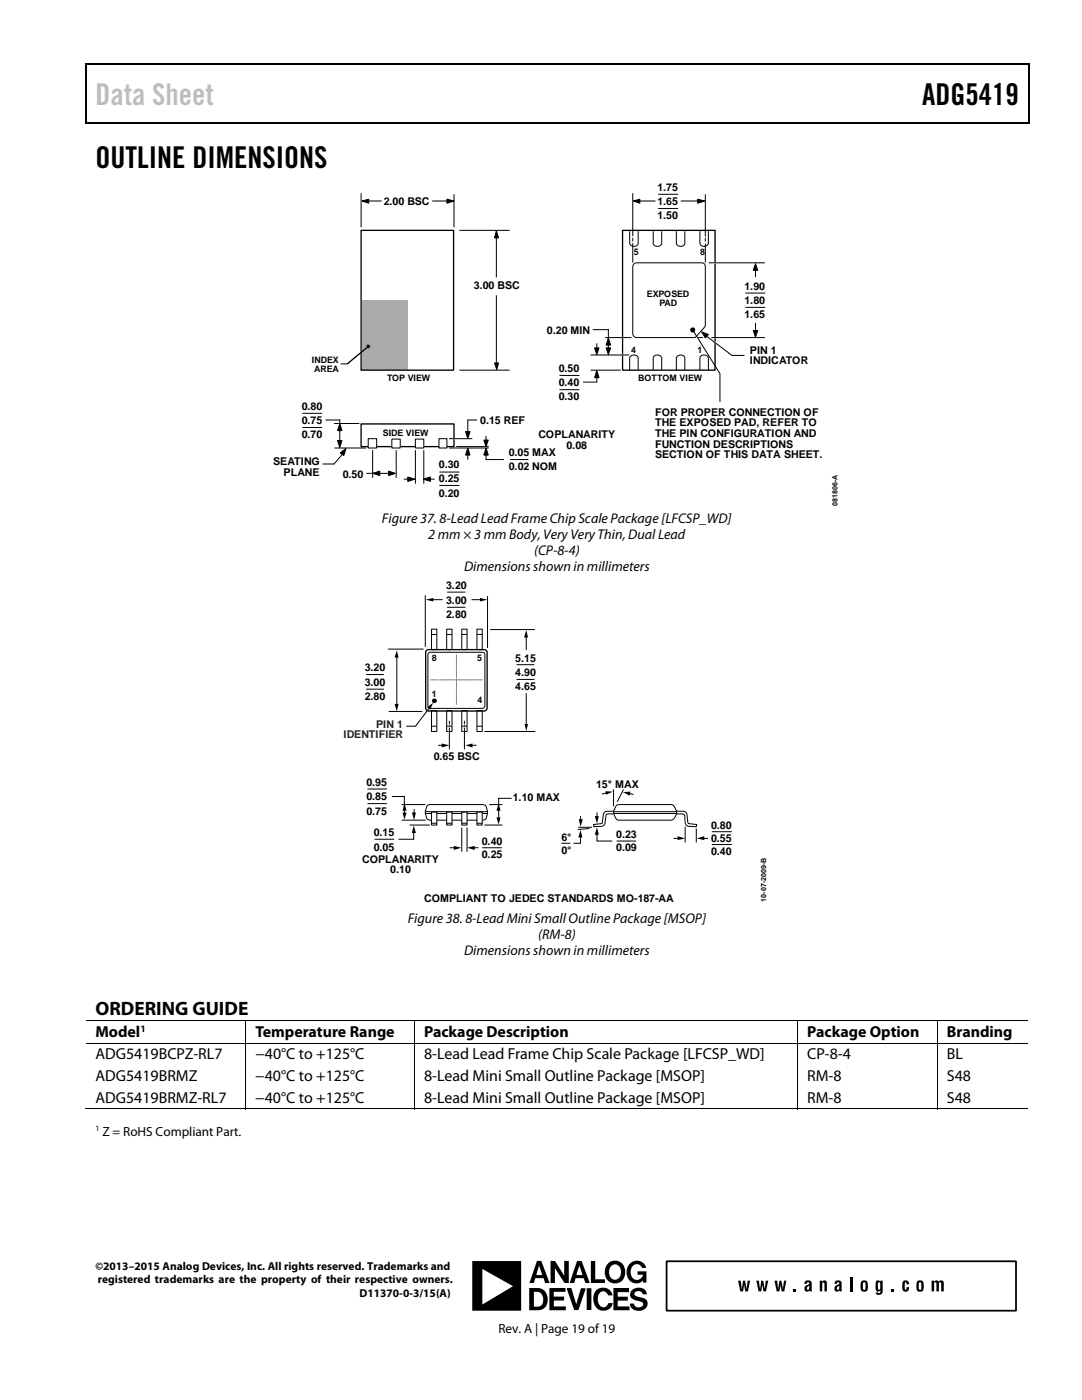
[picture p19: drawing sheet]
<svg xmlns="http://www.w3.org/2000/svg" width="216mm" height="279mm" viewBox="0 0 216 279" stroke-linecap="round" stroke-linejoin="round" font-family="sans-serif">
<defs><g id="words">
<text font-size="6" fill="#c0c0c0" x="19" y="21">Data Sheet</text>
<g font-size="6">
<text x="184" y="21">ADG5419</text>
<text x="19" y="33.6">OUTLINE DIMENSIONS</text>
</g>
<text font-size="3.9" x="19" y="202.6">ORDERING GUIDE</text>
<g font-size="3.2">
<text x="19" y="207">Model</text>
<text x="51" y="207">Temperature Range</text>
<text x="84.6" y="207">Package Description</text>
<text x="161.1" y="207">Package Option</text>
<text x="189" y="207">Branding</text>
<text x="19" y="211.4">ADG5419BCPZ-RL7</text>
<text x="19" y="215.7">ADG5419BRMZ</text>
<text x="50.9" y="215.7">−40°C to +125°C</text>
<text x="51" y="211.4">−40°C to +125°C</text>
<text x="84.6" y="215.7">8-Lead Mini Small Outline Package [MSOP]</text>
<text x="84.6" y="211.4">8-Lead Lead Frame Chip Scale Package [LFCSP_WD]</text>
<text x="161.1" y="211.4">CP-8-4</text>
<text x="161.1" y="215.7">RM-8</text>
<text x="189" y="211.4">BL</text>
<text x="189" y="215.7">S48</text>
<text x="19" y="220">ADG5419BRMZ-RL7</text>
<text x="50.9" y="220">−40°C to +125°C</text>
<text x="84.6" y="220">8-Lead Mini Small Outline Package [MSOP]</text>
<text x="161.1" y="220">RM-8</text>
<text x="189" y="220">S48</text>
</g>
<g font-size="2.8">
<text x="76.2" y="104.4">Figure 37. 8-Lead Lead Frame Chip Scale Package [LFCSP_WD]</text>
<text x="85.5" y="107.6">2 mm × 3 mm Body, Very Very Thin, Dual Lead</text>
<text x="92.6" y="113.9">Dimensions shown in millimeters</text>
<text x="106.6" y="110.8">(CP-8-4)</text>
<text x="81.4" y="184.3">Figure 38. 8-Lead Mini Small Outline Package [MSOP]</text>
<text x="92.6" y="190.6">Dimensions shown in millimeters</text>
<text x="107.4" y="187.5">(RM-8)</text>
</g>
<g font-size="2.6">
<text x="20.4" y="226.7">Z = RoHS Compliant Part.</text>
<text x="99.5" y="266">Rev. A | Page 19 of 19</text>
</g>
<g font-size="2.3">
<text x="19" y="253.5">©2013–2015 Analog Devices, Inc. All rights reserved. Trademarks and</text>
<text x="19.5" y="256.1">registered trademarks are the property of their respective owners.</text>
<text x="71.7" y="258.8">D11370-0-3/15(A)</text>
</g>
<g font-size="2.1">
<text x="76.6" y="40.9">2.00 BSC</text>
<text x="131.2" y="38.1">1.75</text>
<text x="131.2" y="40.9">1.65</text>
<text x="131.2" y="43.7">1.50</text>
<text x="94.6" y="57.7">3.00 BSC</text>
<text x="148.6" y="57.8">1.90</text>
<text x="148.6" y="60.6">1.80</text>
<text x="148.6" y="63.5">1.65</text>
<text x="109.1" y="66.6">0.20 MIN</text>
<text x="149.6" y="70.6">PIN 1</text>
<text x="111.5" y="74.2">0.50</text>
<text x="111.5" y="77">0.40</text>
<text x="149.6" y="72.7">INDICATOR</text>
<text x="60.2" y="81.8">0.80</text>
<text x="111.5" y="79.9">0.30</text>
<text x="130.7" y="82.9">FOR PROPER CONNECTION OF</text>
<text x="60.2" y="84.6">0.75</text>
<text x="60.2" y="87.5">0.70</text>
<text x="95.8" y="84.6">0.15 REF</text>
<text x="107.4" y="87.4">COPLANARITY</text>
<text x="113" y="89.6">0.08</text>
<text x="130.7" y="85.1">THE EXPOSED PAD, REFER TO</text>
<text x="130.7" y="87.2">THE PIN CONFIGURATION AND</text>
<text x="130.7" y="89.3">FUNCTION DESCRIPTIONS</text>
<text x="54.5" y="92.8">SEATING</text>
<text x="56.6" y="94.9">PLANE</text>
<text x="68.4" y="95.3">0.50</text>
<text x="87.6" y="93.4">0.30</text>
<text x="101.5" y="90.9">0.05 MAX</text>
<text x="101.5" y="93.8">0.02 NOM</text>
<text x="130.7" y="91.5">SECTION OF THIS DATA SHEET.</text>
<text x="87.6" y="96.3">0.25</text>
<text x="87.6" y="99.1">0.20</text>
<text x="89" y="117.6">3.20</text>
<text x="89" y="120.5">3.00</text>
<text x="89" y="123.3">2.80</text>
<text x="72.8" y="134">3.20</text>
<text x="72.8" y="136.8">3.00</text>
<text x="102.8" y="132">5.15</text>
<text x="102.8" y="134.9">4.90</text>
<text x="102.8" y="137.7">4.65</text>
<text x="72.8" y="139.7">2.80</text>
<text x="86.6" y="151.6">0.65 BSC</text>
<text x="73.1" y="156.9">0.95</text>
<text x="73.1" y="159.7">0.85</text>
<text x="102.3" y="159.9">1.10 MAX</text>
<text x="119" y="157.2">15° MAX</text>
<text x="73.1" y="162.6">0.75</text>
<text x="74.6" y="166.9">0.15</text>
<text x="112" y="167.8">6°</text>
<text x="123" y="167.3">0.23</text>
<text x="141.9" y="165.5">0.80</text>
<text x="72.3" y="172.2">COPLANARITY</text>
<text x="74.6" y="169.8">0.05</text>
<text x="96.2" y="168.7">0.40</text>
<text x="96.2" y="171.2">0.25</text>
<text x="112" y="170.4">0°</text>
<text x="123" y="169.9">0.09</text>
<text x="141.9" y="168.1">0.55</text>
<text x="141.9" y="170.6">0.40</text>
<text x="77.9" y="174.3">0.10</text>
<text x="84.6" y="180">COMPLIANT TO JEDEC STANDARDS MO-187-AA</text>
</g>
<g font-size="2.1" fill="#231f1f">
<text x="68.6" y="147.3">IDENTIFIER</text>
<text x="75.1" y="145.2">PIN 1</text>
</g>
<text font-size="1.9" x="28" y="205.9">1</text>
<g font-size="1.8">
<text x="126.5" y="50.8">5</text>
<text x="139.7" y="50.8">8</text>
<text x="129.1" y="59.2">EXPOSED</text>
<text x="131.6" y="61">PAD</text>
<text x="126" y="70.4">4</text>
<text x="139.2" y="70.4">1</text>
<text x="62.3" y="72.4">INDEX</text>
<text x="62.7" y="74.2">AREA</text>
<text x="77.2" y="76.1">TOP VIEW</text>
<text x="127.4" y="76.1">BOTTOM VIEW</text>
<text x="76.4" y="87">SIDE VIEW</text>
<text x="86.1" y="132">8</text>
<text x="95.2" y="132">5</text>
<text x="86.1" y="139.1">1</text>
<text x="95.3" y="140.3">4</text>
</g>
<text font-size="1.6" x="19" y="225.8">1</text>
<g font-size="1.4">
<text x="167.1" y="101" transform="rotate(-90 167.1 101)">081806-A</text>
<text x="152.9" y="179.9" transform="rotate(-90 152.9 179.9)">10-07-2009-B</text>
</g>
</g></defs>
<path d="M17 12.7h.3v1h-.3zM205.2 12.7h.3v1h-.3zM205.2 12.7h.3v.3h-.3zM82.4 24.4h.3v.3h-.3zM205.2 24.4h.3v.3h-.3z" fill="#000"/>
<path d="M17 12.8h188.2M17.1 13.7v11M205.3 13.7v11M205.2 24.5h-188.2" fill="none" stroke="#000" stroke-width=".25"/>
<g fill="none" stroke="#000" stroke-width=".2">
<path d="M91.7 46h10M99 47.5v7.8M99 59v13.4M91.7 73.9h10M111.6 74.9h4M111.6 77.8h4M116.3 76.3h2.9M117.8 73.9h6.1M118.3 65.8h3.2M146.1 70.9h2.3M60.3 82.5h4M60.3 85.3h4"/>
<path d="M65 83.8h2.9M66.7 84.5h5M66.7 89.4h6.3M67.8 83.8v4.7M74.4 89.9v5.4M79.1 89.9v5.4M82.9 89.9v6.5M84.6 89.9v6.5M87.7 94.2h4M87.7 96.9h4M89.6 89.4h7.9M91.1 89.1h6.3"/>
<path d="M93.3 83.8h1.9M97 91.7h3.5M101.9 91.7h3.4M17.1 203.7h188M17.1 208.2h188M49.1 203.8v4.3M49.1 208.3v13.1M82.7 203.8v4.3M82.7 208.3v13.1M159.2 203.8v4.3M159.2 208.3v13.1M187.1 203.8v4.3"/>
<path d="M187.1 208.3v13.1M16.9 221.3h32.1M49.1 221.3h33.5M82.8 221.3h76.3M159.3 221.3h27.7M187.2 221.3h17.9"/>
</g>
<path d="M72.1 84.6h18.5v4.5h-18.5z" fill="none" stroke="#000" stroke-width=".27"/>
<path d="M73.5 87.5h1.7v1.9h-1.7z" fill="#fff"/>
<path d="M73.5 87.5h1.7v1.9h-1.7z" fill="none" stroke="#000" stroke-width=".2"/>
<path d="M78.2 87.6h1.7v1.8h-1.7z" fill="#fff"/>
<path d="M78.2 87.6h1.7v1.8h-1.7z" fill="none" stroke="#000" stroke-width=".2"/>
<path d="M82.9 87.6h1.7v1.8h-1.7z" fill="#fff"/>
<path d="M82.9 87.6h1.7v1.8h-1.7z" fill="none" stroke="#000" stroke-width=".2"/>
<path d="M87.6 87.5h1.6v1.9h-1.6z" fill="#fff"/>
<path d="M87.6 87.5h1.6v1.9h-1.6z" fill="none" stroke="#000" stroke-width=".2"/>
<path d="M72.2 59.9h9.1v13.9h-9.1z" fill="#aaa"/>
<path d="M72.1 46h18.4v27.9h-18.4zM124.2 46h18.5v27.9h-18.5z" fill="none" stroke="#000" stroke-width=".27"/>
<g fill="none" stroke="#000" stroke-width=".2">
<path d="M72.1 38.7v6.6M89.2 39.8l1.4 .3-1.4 .5zM90.6 38.9v6.4M126.3 38.7v8.3M139.2 39.8l1.4 .3-1.4 .5zM140.7 38.9v8.2M72.2 40.1l1.4-.3v.8zM73.3 40.1h2.8M86.3 40.1h3.7M99 46.1l.5 1.4h-.8zM125.6 46.1v2.4a.89 .89 0 0 0 1.2 .7 .89 .89 0 0 0 .5-1.2v-1.9M126.3 47.6v.5"/>
<path d="M126.3 48.6v3.7M126.4 40.1l1.3-.3v.8zM126.5 52.7l.5-.2h11.8a1.92 1.92 0 0 1 1.9 .3v12.3l-1 1.2-1 1.1h-10.9a1.16 1.16 0 0 1-1.5-.8v-13.3zM127.3 40.1h3.4M130.3 46.1v2.4a.89 .89 0 0 0 1.2 .6 .89 .89 0 0 0 .5-1.1v-1.9M135 46.1v2.4a.89 .89 0 0 0 1.1 .7 .89 .89 0 0 0 .6-1.2v-1.9M135.9 40.1h3.4M139.7 46.1v2.4a.89 .89 0 0 0 1.1 .6 .89 .89 0 0 0 .6-1.1v-1.9M140.7 47.6v.5M140.7 48.7v3.6M68 72.6h1.2M98.7 72.4h.8l-.4 1.4z"/>
<path d="M125.6 73.9v-1.9a.89 .89 0 0 1 .6-1.1 .89 .89 0 0 1 1.1 .6v2.4M130.3 73.9v-1.9a.89 .89 0 0 1 .6-1.2 .89 .89 0 0 1 1.1 .7v2.4M135 73.9v-1.9a.89 .89 0 0 1 .5-1.1 .89 .89 0 0 1 1.2 .6v2.4M139.7 73.9v-1.9a.89 .89 0 0 1 .5-1.2 .89 .89 0 0 1 1.2 .7v2.4"/>
</g>
<path d="M89.2 39.8l1.4 .3-1.4 .5zM139.2 39.8l1.4 .3-1.4 .5zM72.2 40.1l1.4-.3v.8zM99 46.1l.5 1.4h-.8zM126.4 40.1l1.3-.3v.8zM98.7 72.4h.8l-.4 1.4z" fill="#000"/>
<path d="M72.2 70.1l-.2 .3z" fill="#fefefe"/>
<path d="M72.2 70.1l-.2 .3M142.5 68.2l.4 .3" fill="none" stroke="#fff" stroke-width=".27"/>
<g fill="#000">
<path d="M69.3 72.6l3.8-3.2zM140 66.2l1.4 .6-.7 .7zM67.9 90.4l1.1-.9-.4 1.4z"/>
<circle cx="73.5" cy="69.1" r=".27"/>
</g>
<g fill="none" stroke="#000" stroke-width=".2">
<path d="M73.1 69.4l-3.8 3.2M140 66.2l1.4 .6-.7 .7zM140.5 66.8l5.5 4.1M67.9 90.4l1.1-.9-.4 1.4zM68.7 90.2l-2 2.4h-2.4"/>
<circle cx="73.5" cy="69.1" r=".27"/>
</g>
<path d="M142.5 67.4h.4z" fill="#fff"/>
<path d="M142.5 67.4h.4" fill="none" stroke="#fff" stroke-width=".27"/>
<path d="M142.5 52.5h.4z" fill="#fff"/>
<path d="M142.5 52.5h.4M124.1 70.8h.3M124.1 67.4h.3M90.4 87.5h.3M89.7 144.7v1.6M92.7 144.7v1.6" fill="none" stroke="#fff" stroke-width=".27"/>
<g fill="none" stroke="#000" stroke-width=".2">
<path d="M131.3 38.8h4M131.3 41.6h4M141.5 52.5h11M148.7 58.5h4M150.7 52.6l.5 1.4h-.9zM150.7 52.9v2.3M117.8 70.8h7.8M118.6 69.4h.9l-.4 1.4zM119.1 74l.4 1.4h-.9zM119.1 68.6v1.7M119.1 74.5v1.7M120.8 67.4h5.2"/>
<path d="M120.9 69.4h.9l-.4 1.4zM121.4 67.5l.4 1.4h-.9zM121.4 65.8v4.5M138.2 65.9l5.5 8.7v5.6M139.4 67.4h.8M142 67.4h10.5M148.7 61.3h4M150.3 66h.9l-.5 1.3zM150.7 64.5v2.4M67.4 87.9h.8l-.4 1.4zM67.8 84.6l.4 1.3h-.8zM73.2 94.5h4.5"/>
<path d="M74.4 94.5l1.4-.5v.9zM77.6 94l1.3 .5-1.3 .4zM80.7 95.6h1.6M81.4 95.2l1.4 .4-1.4 .5zM84.5 95.6l1.4-.4v.9zM84.9 95.6h1.7M89.7 87.5h4.4M92.9 86.1h.9l-.5 1.4zM93.3 89.4l.5 1.4h-.9zM93.3 83.8v2.8M93.3 89.9v1.7M96.5 87.8h.9l-.4 1.3z"/>
<path d="M97 89.4l.4 1.4h-.9zM97 87.1v1.6M97 89.9v1.7M84.9 118.9v10.1M86.2 119.7h2M89.2 118.2h3.7M94.2 119.7h1.9M97.3 119.1v10.1M73 134.6h3.6M73 137.5h3.6M77.5 129.5h6.9M79.2 131v9.7"/>
<path d="M85.5 130.4l.4-.2h10.3l.5 .2v10.7l-.5 .3-10.5-.1-.3-.5zM86.1 125.6h1.1v4h-1.1zM86.2 126.6h.9M89.1 125.6h1.1v4h-1.1zM89.2 126.6h.9M89.2 121.2h3.7M92.1 125.6h1.1v4h-1.1zM92.2 126.6h.9M95.2 125.6h1v4h-1zM95.2 126.6h.9M97.9 125.6h8.7M103.1 132.7h3.5"/>
<path d="M103.1 135.6h3.5M105 127v2.6M105 138.4v6.3M77.7 142h6.5M85.7 141.2l-2.8 3.7h-1.9M86.1 141.8h1.1v4.2h-1.1zM86.2 144.9h.9M87.5 148.7h.9M89.1 141.8h1.1v4.2h-1.1zM89.2 144.9h.9M89.7 144v.4M89.7 144.7v.2"/>
<path d="M89.7 145.3v4.2M92.1 141.8h1.1v4.2h-1.1zM92.2 144.9h.9M92.7 144v.4M92.7 144.7v.2M92.7 145.3v4.2M94 148.7h1M95.2 141.8h1v4.2h-1zM95.2 144.9h.9M96.8 146h9.9M80.2 163.7h4.7M80.2 160.6h4.6"/>
<path d="M81.9 164.7h3.8M85 162.3h12.1M85 162h12.1M85.3 160.7l.4-.1h10.7a1.27 1.27 0 0 1 .9 1.3l-.1 .6a1.14 1.14 0 0 1-.8 1.2h-10.7a1.34 1.34 0 0 1-.8-1.4v-.4zM96.2 169.2h3.9M96.8 164.7h3.3M97.7 160.6h2.4M112.1 168.3h1.6M122.5 162h12.4M122.6 162.3h12.3M123 160.7l.5-.1h10.5a1.67 1.67 0 0 1 1 1.5 1.67 1.67 0 0 1-1 1.6h-10.5a1.72 1.72 0 0 1-1.1-1.4v-.4zM123.1 167.9h3.8"/>
<path d="M136.7 165.1v2.9M138.9 165.4v2.6M142.1 166h3.8M142.1 168.6h3.8"/>
</g>
<g fill="#000">
<path d="M150.7 52.6l.5 1.4h-.9zM119.1 74l.4 1.4h-.9zM118.6 69.4h.9l-.4 1.4zM121.4 67.5l.4 1.4h-.9zM120.9 69.4h.9l-.4 1.4zM150.3 66h.9l-.5 1.3zM67.8 84.6l.4 1.3h-.8zM67.4 87.9h.8l-.4 1.4zM74.4 94.5l1.4-.5v.9zM77.6 94l1.3 .5-1.3 .4zM81.4 95.2l1.4 .4-1.4 .5zM84.5 95.6l1.4-.4v.9z"/>
<path d="M93.3 89.4l.5 1.4h-.9zM92.9 86.1h.9l-.5 1.4zM97 89.4l.4 1.4h-.9zM96.5 87.8h.9l-.4 1.3zM84.9 119.7l1.6-.4v.7zM79.2 129.8l.3 1.4h-.8zM95.8 119.3l1.5 .4-1.5 .3zM105 125.7l.4 1.5h-.8zM78.7 140.5h.8l-.3 1.5zM85.2 141.2l1.3-1-.7 1.4zM88.1 148.4l1.6 .3-1.6 .5zM92.9 148.7l1.4-.3v.8z"/>
<path d="M104.7 144.5h.7l-.4 1.4z"/>
<circle cx="138.2" cy="65.9" r=".51"/>
</g>
<path d="M85 129.9l.5-.3h11.1a.59 .59 0 0 1 .6 .6v10a1.53 1.53 0 0 1-.4 1.7h-10.6a.94 .94 0 0 1-1.3-.6z" fill="none" stroke="#000" stroke-width=".27"/>
<circle cx="86.7" cy="139.9" r=".38" fill="#000" stroke="#000" stroke-width=".2"/>
<g fill="none" stroke="#808385" stroke-width=".2">
<path d="M85.9 135.7h1.3M87.5 135.7h.1M87.9 135.7h2.7M90.9 135.7h.3M91.1 130.7v1.7M91.1 132.7v.1M91.1 133v2.2M91.1 135.5v.4M91.1 136v2.3M91.1 138.5v.2M91.1 138.9v1.7M91.4 135.7h3"/>
<path d="M94.6 135.7h.1M95 135.7h1.2"/>
</g>
<path d="M92.1 162.1h1.1v2.6h-1.1z" fill="#fff" stroke="#000" stroke-width=".2"/>
<path d="M92.2 164.3h.9" fill="none" stroke="#000" stroke-width=".2"/>
<path d="M89.1 162.1h1.1v2.6h-1.1z" fill="#fff" stroke="#000" stroke-width=".2"/>
<path d="M89.2 164.3h.9" fill="none" stroke="#000" stroke-width=".2"/>
<path d="M86.1 162.1h1.1v2.6h-1.1z" fill="#fff" stroke="#000" stroke-width=".2"/>
<path d="M86.3 164.3h.8" fill="none" stroke="#000" stroke-width=".2"/>
<path d="M95.2 162.1h1v2.6h-1z" fill="#fff" stroke="#000" stroke-width=".2"/>
<g fill="none" stroke="#000" stroke-width=".2">
<path d="M73.3 157.5h3.9M78.2 159h2.5v1.6M102.1 159.3h-2.6v1.3M121.1 158.2l-.9 .2M122.4 157.6v3.2M124.4 157.6l-1.2 2.3M125.4 158.3l.9 .2M73.3 160.4h3.9M74.7 167.5h4M80.7 161.5v.9M82.5 166v1.5h-3M82.6 161.5v.9"/>
<path d="M89.8 169.2h1M92.1 165.3v4.6M93.2 165.3v4.6M94.4 169.2h.9M95.2 164.3h.9M99.5 161.5v1.9M115.5 165.1h2.6M115.8 166.9v1.4h-1.4M115.8 162.9v.9M117.5 165.4l-2.1 .1M119.1 166.3v1.6h3.1M119.1 162.2v.9"/>
<path d="M122.4 161.9h-1.2a.77 .77 0 0 0-.8 .7l-.2 1.7-1.8 .2 .1 .5 1.4-.1a.77 .77 0 0 0 .8-.7l.3-1.6 .3-.2h1M134.5 167.3h1M135 161.9h1.3a.72 .72 0 0 1 .8 .7l.2 1.7a2.06 2.06 0 0 0 1.5 .2h.2l-.1 .5-1.4-.1a.77 .77 0 0 1-.8-.7l-.2-1.6-.4-.2h-1.1M140.3 167.3h.9"/>
</g>
<g fill="#000">
<path d="M120.8 157.9l1.5 .1-1.4 .6zM124.3 158.1l1.5-.1-.2 .8zM80.3 162.2h.8l-.4 1.4zM80.7 160.3l.4 1.5h-.8zM82.2 162.2h.8l-.4 1.5zM82.5 164.7l.5 1.5h-.8zM90.6 168.8l1.5 .4-1.5 .4zM93.2 169.2l1.5-.4v.8zM99.1 163.1h.8l-.4 1.4zM99.5 160.3l.4 1.5h-.8zM115.5 163.5h.8l-.5 1.5zM115.8 165.6l.4 1.5h-.8z"/>
<path d="M118.7 162.9h.8l-.4 1.5zM119.1 165.1l.4 1.5h-.8zM135.2 166.9l1.5 .4-1.5 .4zM139 167.3l1.5-.4v.8zM147.3 255.6h.5l.2 1.7 .3-1.7h.4l.3 1.7 .2-1.7h.5l-.5 2.1h-.5l-.2-1.4-.2 1.4h-.6zM150.9 255.6h.5l.3 1.7 .2-1.7h.4l.3 1.7 .2-1.7h.5l-.5 2.1h-.5l-.2-1.4-.2 1.4h-.5zM154.5 255.6h.6l.2 1.7 .2-1.7h.4l.3 1.7 .2-1.7h.5l-.4 2.1h-.5l-.3-1.4-.2 1.4h-.5zM158.3 257.2h.6v.5h-.6zM163.6 255.6h.5v.2a.48 .48 0 0 1 .4-.3 .48 .48 0 0 1 .4 .3l.1 1.9h-.5v-1.6l-.2-.2-.2 .2v1.6h-.5zM169.6 254.9h.5v2.8h-.5zM177.9 257.2h.5v.5h-.5zM180.2 255.7a.68 .68 0 0 1 .8-.1 .68 .68 0 0 1 .4 .7h-.5l-.1-.4-.2 .1v1.4h.2l.1-.5h.5a.69 .69 0 0 1-.6 .9 .69 .69 0 0 1-.8-.8l.1-1.1z"/>
<path d="M185.9 255.6h.5v.2l.3-.3 .3 .1 .3 .2a.55 .55 0 0 1 .6-.3 .55 .55 0 0 1 .4 .5v1.7h-.5v-1.6l-.2-.2-.2 .2-.1 1.6h-.4v-1.6l-.3-.2-.2 .2v1.6h-.5z"/>
<path d="M109.9 251.7h.8l1.9 2.9v-2.9h.9v4.4h-.9l-1.9-3v3h-.8zM117.9 251.7h.9v3.6h1.9v.8h-2.8zM115.1 251.7h1l1.6 4.4h-.9l-.3-1h-1h-.6l-.3 1h-.9zM107.1 251.7h.9l1.7 4.4h-.9l-.3-1h-1h-.7l-.3 1h-.9zM121.4 252.1a2.13 2.13 0 0 1 2.6-.1 2.13 2.13 0 0 1 .7 2.5 2.05 2.05 0 0 1-2.3 1.6 2.05 2.05 0 0 1-1.7-2.2l.3-1.3zM125.8 252.1a1.87 1.87 0 0 1 3.1 .9h-.7a1.17 1.17 0 0 0-1.2-.7 1.17 1.17 0 0 0-1.1 1 1.43 1.43 0 0 0 .2 1.6 1.43 1.43 0 0 0 1.5 .4 1 1 0 0 0 .7-.9h-1.1v-.7h1.8v2.3h-.7v-.5a1.92 1.92 0 0 1-2.3 .4 1.92 1.92 0 0 1-1-2l.4-1.3zM94.2 251.7h9.8v9.9h-9.8zM113.1 257h.9l1 3.3 .9-3.2h.9l-1.4 4.4h-.8zM122.4 257h3.1v.9h-2.2v.9h2v.5v.3h-2v1.1h2.3v.8h-3.2zM109.6 257h3.2v.8h-2.3v1h2.1v.7h-2.1v1.2h2.4v.8h-3.3zM105.6 257h1a2.24 2.24 0 0 1 2.6 2.9 1.81 1.81 0 0 1-1.9 1.6h-1.7zM117.1 257.1h.9v4.4h-.9zM119 257.5a1.93 1.93 0 0 1 3.2 1h-.8a1.06 1.06 0 0 0-1.1-.8 1.06 1.06 0 0 0-1 1 1.71 1.71 0 0 0 1.2 2.2 1.12 1.12 0 0 0 .9-.8h.9a1.92 1.92 0 0 1-2 1.5 1.92 1.92 0 0 1-1.8-1.6 2.59 2.59 0 0 1 .5-2.5zM126.2 257.4a1.72 1.72 0 0 1 2.9 .9h-.8a.92 .92 0 0 0-.8-.7 .92 .92 0 0 0-.9 .6 1.13 1.13 0 0 0 1.2 .7 1.32 1.32 0 0 1 1.4 1.2 1.32 1.32 0 0 1-1.1 1.4 1.71 1.71 0 0 1-2.4-1.3h.8a.97 .97 0 0 0 .9 .8 .97 .97 0 0 0 1-.7 1.07 1.07 0 0 0-1.3-.7 1.22 1.22 0 0 1-1.3-.8 1.22 1.22 0 0 1 .4-1.4zM115.6 252.6l-.5 1.9h1.1zM107.6 252.6l-.6 1.9h1.2zM121.8 252.8a1.63 1.63 0 0 0 .9 2.6 1.58 1.58 0 0 0 1.2-1.5 1.58 1.58 0 0 0-1.2-1.6l-.5 .2zM96.2 253.2v7.1l6.2-3.6zM106.5 257.8v3h.5a1.27 1.27 0 0 0 1.4-1.8 1.38 1.38 0 0 0-1.9-1.2z"/>
<path d="M160.7 255.7a.74 .74 0 0 1 .8-.2 .74 .74 0 0 1 .5 .7v1.5h-.5v-.2a.58 .58 0 0 1-.8 .2 .58 .58 0 0 1-.1-.9l.9-.6-.3-.3h-.1l-.1 .3h-.5zM161.1 256.9l-.1 .4 .2 .1 .2-.1 .1-.7z"/>
<path d="M166.6 255.7a.72 .72 0 0 1 .8-.2 .72 .72 0 0 1 .5 .7l.1 1.5h-.5v-.2a.59 .59 0 0 1-.8 .2 .59 .59 0 0 1-.1-.9l.9-.6-.1-.3h-.2h-.1l-.1 .3h-.5zM167.1 256.9l-.1 .4 .2 .1 .2-.1v-.7z"/>
<path d="M171.9 255.7a.74 .74 0 0 1 .8-.2 .74 .74 0 0 1 .5 .8 1.07 1.07 0 0 1-.7 1.5l-.4-.1a2.03 2.03 0 0 1-.2-2zM172.3 256l-.1 1.2 .3 .2 .2-.2v-1.1l-.2-.2z"/>
<path d="M174.8 255.7l.2-.1a.47 .47 0 0 1 .6 .2v-.2h.5v1.6a.87 .87 0 0 1-.2 1 .87 .87 0 0 1-1.1 0l-.1-.2 .6 .1a.43 .43 0 0 0 .3-.6 .52 .52 0 0 1-.6 .2 .52 .52 0 0 1-.3-.7zM175.2 256v1.2l.3 .2a1.39 1.39 0 0 0-.1-1.5z"/>
<path d="M183 255.7a.74 .74 0 0 1 .9-.2 .74 .74 0 0 1 .4 .8 1.44 1.44 0 0 1-.3 1.4 .72 .72 0 0 1-1.1-.5zM183.4 256l-.1 1.2 .3 .2 .2-.2v-1.1l-.2-.2z"/>
</g>
<path d="M133 251.7h69.7v9.9h-69.7z" fill="none" stroke="#000" stroke-width=".35"/>
<use href="#words"/>
</svg>
